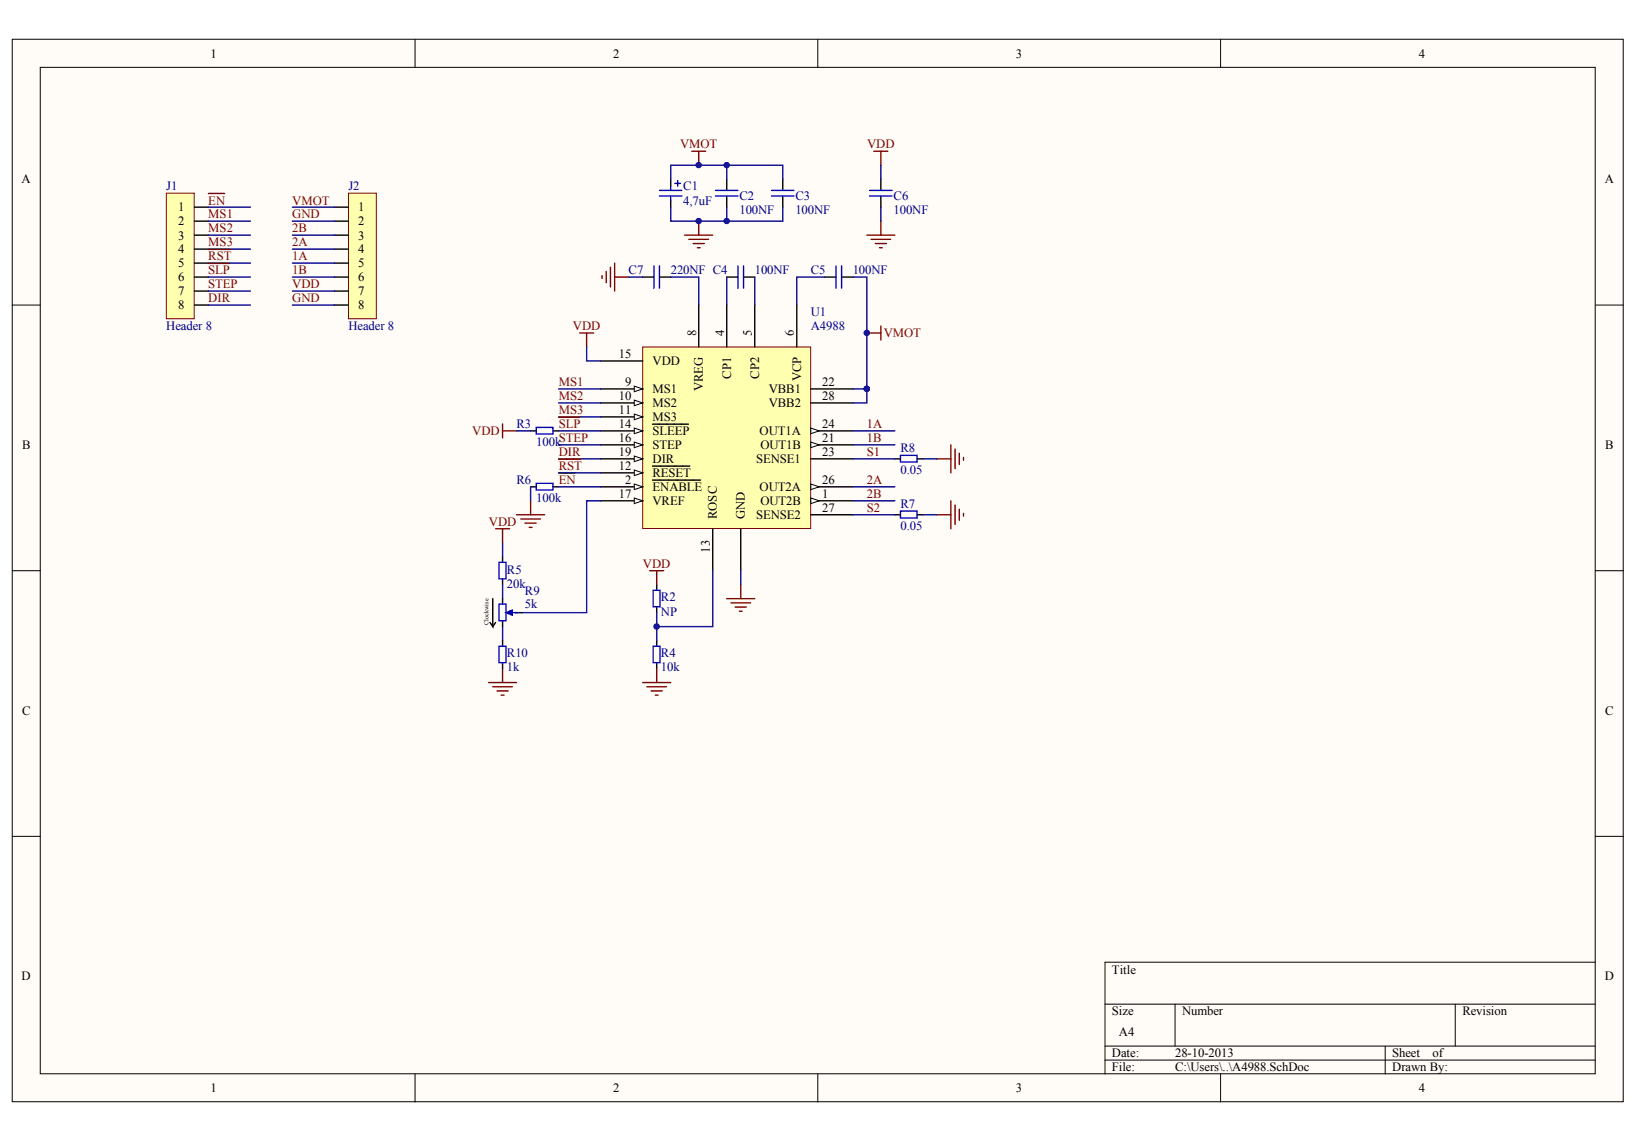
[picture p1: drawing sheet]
<svg xmlns="http://www.w3.org/2000/svg" width="289mm" height="202mm" viewBox="0 0 289 202" stroke-linecap="round" stroke-linejoin="round" font-family="sans-serif">
<defs><g id="words">
<g font-size="2.2">
<text x="37.1" y="10.2">1</text>
<text x="108.2" y="10.2">2</text>
<text x="179.2" y="10.2">3</text>
<text x="250.3" y="10.2">4</text>
<text x="3.8" y="32.4">A</text>
<text x="283" y="32.4">A</text>
<text x="31.5" y="37.3">1</text>
<text x="31.5" y="39.8">2</text>
<text x="63.2" y="37.3">1</text>
<text x="63.2" y="39.8">2</text>
<text x="31.5" y="42.2">3</text>
<text x="31.5" y="44.7">4</text>
<text x="31.5" y="47.2">5</text>
<text x="63.2" y="42.2">3</text>
<text x="63.2" y="44.7">4</text>
<text x="63.2" y="47.2">5</text>
<text x="31.5" y="49.6">6</text>
<text x="31.5" y="52.1">7</text>
<text x="63.2" y="49.6">6</text>
<text x="63.2" y="52.1">7</text>
<text x="31.5" y="54.6">8</text>
<text x="63.2" y="54.6">8</text>
<text x="122.8" y="59.2" transform="rotate(-90 122.8 59.2)">8</text>
<text x="127.7" y="59.2" transform="rotate(-90 127.7 59.2)">4</text>
<text x="132.6" y="59.2" transform="rotate(-90 132.6 59.2)">5</text>
<text x="140" y="59.2" transform="rotate(-90 140 59.2)">6</text>
<text x="109.1" y="63.2">15</text>
<text x="115.1" y="64.4">VDD</text>
<text x="109.1" y="70.6">10</text>
<text x="110.3" y="68.1">9</text>
<text x="115.1" y="69.4">MS1</text>
<text x="115.1" y="71.8">MS2</text>
<text x="124" y="69" transform="rotate(-90 124 69)">VREG</text>
<text x="129" y="66.8" transform="rotate(-90 129 66.8)">CP1</text>
<text x="133.9" y="66.8" transform="rotate(-90 133.9 66.8)">CP2</text>
<text x="135.6" y="69.4">VBB1</text>
<text x="135.6" y="71.8">VBB2</text>
<text x="141.3" y="67.3" transform="rotate(-90 141.3 67.3)">VCP</text>
<text x="145" y="68.1">22</text>
<text x="145" y="70.6">28</text>
<text x="109.1" y="78">16</text>
<text x="109.1" y="75.5">14</text>
<text x="109.1" y="73.1">11</text>
<text x="115.1" y="76.7">SLEEP</text>
<text x="115.1" y="74.3">MS3</text>
<text x="134" y="76.7">OUT1A</text>
<text x="145" y="75.5">24</text>
<text x="145" y="78">21</text>
<text x="3.9" y="79.2">B</text>
<text x="109.1" y="80.5">19</text>
<text x="109.1" y="82.9">12</text>
<text x="115.1" y="79.2">STEP</text>
<text x="115.1" y="81.7">DIR</text>
<text x="133.4" y="81.7">SENSE1</text>
<text x="134.1" y="79.2">OUT1B</text>
<text x="145" y="80.5">23</text>
<text x="283.1" y="79.2">B</text>
<text x="109.1" y="87.9">17</text>
<text x="110.3" y="85.4">2</text>
<text x="115.1" y="89.1">VREF</text>
<text x="115.1" y="86.6">ENABLE</text>
<text x="115.1" y="84.1">RESET</text>
<text x="134" y="86.6">OUT2A</text>
<text x="134.1" y="89.1">OUT2B</text>
<text x="145" y="85.4">26</text>
<text x="145" y="87.9">1</text>
<text x="126.5" y="91.5" transform="rotate(-90 126.5 91.5)">ROSC</text>
<text x="131.4" y="91.5" transform="rotate(-90 131.4 91.5)">GND</text>
<text x="133.4" y="91.5">SENSE2</text>
<text x="145" y="90.3">27</text>
<text x="125.2" y="97.5" transform="rotate(-90 125.2 97.5)">13</text>
<text x="3.9" y="126.1">C</text>
<text x="283.1" y="126.1">C</text>
<text x="3.8" y="172.9">D</text>
<text x="196.1" y="171.7">Title</text>
<text x="283" y="172.9">D</text>
<text x="196.1" y="179.1">Size</text>
<text x="208.5" y="179.1">Number</text>
<text x="257.9" y="179.1">Revision</text>
<text x="197.4" y="182.8">A4</text>
<text x="196.1" y="186.5">Date:</text>
<text x="196.1" y="189">File:</text>
<text x="207.3" y="186.5">28-10-2013</text>
<text x="207.3" y="189">C:\Users\..\A4988.SchDoc</text>
<text x="245.6" y="186.5">Sheet</text>
<text x="245.6" y="189">Drawn By:</text>
<text x="252.7" y="186.5">of</text>
<text x="37.1" y="192.7">1</text>
<text x="108.2" y="192.7">2</text>
<text x="179.2" y="192.7">3</text>
<text x="250.3" y="192.7">4</text>
</g>
<g font-size="2.2" fill="#800000">
<text x="120" y="26.2">VMOT</text>
<text x="153" y="26.2">VDD</text>
<text x="36.7" y="36.1">EN</text>
<text x="36.7" y="38.5">MS1</text>
<text x="36.7" y="41">MS2</text>
<text x="51.6" y="36.1">VMOT</text>
<text x="51.6" y="38.5">GND</text>
<text x="51.6" y="41">2B</text>
<text x="36.7" y="43.5">MS3</text>
<text x="36.7" y="45.9">RST</text>
<text x="51.6" y="43.5">2A</text>
<text x="51.6" y="45.9">1A</text>
<text x="36.7" y="48.4">SLP</text>
<text x="36.7" y="50.9">STEP</text>
<text x="36.7" y="53.3">DIR</text>
<text x="51.6" y="48.4">1B</text>
<text x="51.6" y="50.9">VDD</text>
<text x="51.6" y="53.3">GND</text>
<text x="101.1" y="58.3">VDD</text>
<text x="155.9" y="59.5">VMOT</text>
<text x="98.6" y="68.1">MS1</text>
<text x="98.6" y="70.6">MS2</text>
<text x="83.3" y="76.7">VDD</text>
<text x="98.6" y="73.1">MS3</text>
<text x="98.6" y="78">STEP</text>
<text x="98.6" y="75.5">SLP</text>
<text x="152.9" y="75.5">1A</text>
<text x="152.9" y="78">1B</text>
<text x="98.6" y="82.9">RST</text>
<text x="98.6" y="80.5">DIR</text>
<text x="152.9" y="80.5">S1</text>
<text x="98.6" y="85.4">EN</text>
<text x="152.9" y="87.9">2B</text>
<text x="152.9" y="85.4">2A</text>
<text x="86.2" y="92.8">VDD</text>
<text x="152.9" y="90.3">S2</text>
<text x="113.4" y="100.2">VDD</text>
</g>
<g font-size="2.2" fill="#000080">
<text x="29.3" y="33.6">J1</text>
<text x="61.5" y="33.6">J2</text>
<text x="120.5" y="33.6">C1</text>
<text x="130.4" y="35.3">C2</text>
<text x="140.3" y="35.3">C3</text>
<text x="157.6" y="35.3">C6</text>
<text x="120.5" y="36.1">4,7uF</text>
<text x="130.4" y="37.8">100NF</text>
<text x="140.3" y="37.8">100NF</text>
<text x="157.6" y="37.8">100NF</text>
<text x="110.9" y="48.4">C7</text>
<text x="118.3" y="48.4">220NF C4</text>
<text x="133.1" y="48.4">100NF</text>
<text x="143" y="48.4">C5</text>
<text x="150.4" y="48.4">100NF</text>
<text x="29.3" y="58.3">Header 8</text>
<text x="61.5" y="58.3">Header 8</text>
<text x="143" y="55.8">U1</text>
<text x="143" y="58.3">A4988</text>
<text x="91.1" y="75.5">R3</text>
<text x="94.6" y="78.7">100k</text>
<text x="158.8" y="79.7">R8</text>
<text x="158.8" y="83.6">0.05</text>
<text x="91.1" y="85.4">R6</text>
<text x="94.6" y="88.6">100k</text>
<text x="158.8" y="89.6">R7</text>
<text x="158.8" y="93.5">0.05</text>
<text x="89.4" y="101.2">R5</text>
<text x="89.4" y="103.6">20k</text>
<text x="92.6" y="104.9">R9</text>
<text x="92.6" y="107.3">5k</text>
<text x="116.6" y="106.1">R2</text>
<text x="116.6" y="108.6">NP</text>
<text x="89.4" y="115.9">R10</text>
<text x="89.4" y="118.4">1k</text>
<text x="116.6" y="115.9">R4</text>
<text x="116.6" y="118.4">10k</text>
</g>
<text font-size="1.1" x="86.2" y="110.3" transform="rotate(-90 86.2 110.3)">Clockwise</text>
</g></defs>
<g fill="#fffcf8" stroke="#000" stroke-width=".18">
<path d="M2.2 6.9h284.1v187.4h-284.1z"/>
<path d="M7.1 11.9h274.3v177.5h-274.3z"/>
</g>
<g fill="none" stroke="#000" stroke-width=".18">
<path d="M73.2 6.9v5M144.3 6.9v5M215.3 6.9v5M2.2 53.8h4.9M281.4 53.8h4.9M2.2 100.7h4.9M281.4 100.7h4.9M2.2 147.5h4.9M281.4 147.5h4.9M194.9 177.1h86.5M207.3 177.1v7.4M256.7 177.1v7.4"/>
<path d="M281.4 169.7h-86.5v19.8M73.2 189.5v4.9M144.3 189.5v4.9M194.9 184.5h86.5M194.9 187h86.5M215.3 189.5v4.9M244.3 184.5v5"/>
</g>
<path d="M113.4 61.2h29.6v32h-29.6z" fill="#ffffb0" stroke="#800000" stroke-width=".18"/>
<path d="M105.9 88.3h7.5" fill="none" stroke="#000" stroke-width=".25"/>
<path d="M111.9 87.8l1.5 .5-1.5 .5z" fill="#fffcf8" stroke="#000" stroke-width=".18"/>
<path d="M105.9 78.5h7.5" fill="none" stroke="#000" stroke-width=".25"/>
<path d="M111.9 78l1.5 .5-1.5 .5z" fill="#fffcf8" stroke="#000" stroke-width=".18"/>
<path d="M105.9 80.9h7.5" fill="none" stroke="#000" stroke-width=".25"/>
<path d="M111.9 80.4l1.5 .5-1.5 .5z" fill="#fffcf8" stroke="#000" stroke-width=".18"/>
<path d="M105.9 63.7h7.5M105.9 68.6h7.5" fill="none" stroke="#000" stroke-width=".25"/>
<path d="M111.9 68.1l1.5 .5-1.5 .5z" fill="#fffcf8" stroke="#000" stroke-width=".18"/>
<path d="M105.9 71.1h7.5" fill="none" stroke="#000" stroke-width=".25"/>
<path d="M111.9 70.6l1.5 .5-1.5 .5z" fill="#fffcf8" stroke="#000" stroke-width=".18"/>
<path d="M105.9 85.9h7.5" fill="none" stroke="#000" stroke-width=".25"/>
<path d="M111.9 85.4l1.5 .5-1.5 .5z" fill="#fffcf8" stroke="#000" stroke-width=".18"/>
<path d="M105.9 83.4h7.5M115.1 84.7h8.5" fill="none" stroke="#000" stroke-width=".25"/>
<path d="M111.9 82.9l1.5 .5-1.5 .5z" fill="#fffcf8" stroke="#000" stroke-width=".18"/>
<path d="M105.9 76h7.5M115.1 82.2h6.6" fill="none" stroke="#000" stroke-width=".25"/>
<path d="M111.9 75.5l1.5 .5-1.5 .5z" fill="#fffcf8" stroke="#000" stroke-width=".18"/>
<path d="M123.2 53.8v7.4M128.2 53.8v7.4M133.1 53.8v7.4M140.5 53.8v7.4M115.1 74.8h6.3M143 68.6h7.4M143 76h7.4M125.7 93.3v7.4" fill="none" stroke="#000" stroke-width=".25"/>
<path d="M143 75.5l1.5 .5-1.5 .5z" fill="#fffcf8" stroke="#000" stroke-width=".18"/>
<path d="M143 78.5h7.4" fill="none" stroke="#000" stroke-width=".25"/>
<path d="M143 78l1.5 .5-1.5 .5z" fill="#fffcf8" stroke="#000" stroke-width=".18"/>
<path d="M143 71.1h7.4M143 80.9h7.4M143 85.9h7.4" fill="none" stroke="#000" stroke-width=".25"/>
<path d="M143 85.4l1.5 .5-1.5 .5z" fill="#fffcf8" stroke="#000" stroke-width=".18"/>
<path d="M143 88.3h7.4" fill="none" stroke="#000" stroke-width=".25"/>
<path d="M143 87.8l1.5 .5-1.5 .5z" fill="#fffcf8" stroke="#000" stroke-width=".18"/>
<path d="M105.9 73.5h7.5M130.7 93.3v7.4M143 90.8h7.4" fill="none" stroke="#000" stroke-width=".25"/>
<path d="M111.9 73l1.5 .5-1.5 .5z" fill="#fffcf8" stroke="#000" stroke-width=".18"/>
<path d="M29.3 34.1h5v22.1h-5z" fill="#ffffb0" stroke="#800000" stroke-width=".18"/>
<g fill="none" stroke="#000" stroke-width=".25">
<path d="M34.3 36.5h2.5M34.3 39h2.5M118.3 31.6v1.2M118.3 35.3v1.2M128.2 31.6v2M128.2 34.6v1.9M138.1 31.6v2M138.1 34.6v1.9M34.3 41.5h2.5M34.3 43.9h2.5M34.3 46.4h2.5M34.3 48.9h2.5"/>
<path d="M34.3 51.3h2.5M34.3 53.8h2.5"/>
</g>
<path d="M116.3 34.6h4M116.3 33.6h4M118.3 32.8v.8M118.3 34.6v.7M119 32.4h1M119.5 31.9v.9M126.2 34.6h4M126.2 33.6h4M136.1 34.6h3.9M136.1 33.6h3.9" fill="none" stroke="#00f" stroke-width=".25"/>
<path d="M36.8 36.5h7.4M36.8 39h7.4M36.8 41.5h7.4M36.8 43.9h7.4M36.8 46.4h7.4M36.8 48.9h7.4M36.8 51.3h7.4M36.8 53.8h7.4" fill="none" stroke="#000080" stroke-width=".25"/>
<path d="M36.8 34.1h2.8M36.8 44h3.9M36.8 46.5h3.7" fill="none" stroke="#800000" stroke-width=".25"/>
<path d="M61.5 34.1h4.9v22.1h-4.9z" fill="#ffffb0" stroke="#800000" stroke-width=".18"/>
<g fill="none" stroke="#000" stroke-width=".25">
<path d="M59 36.5h2.5M59 39h2.5M155.4 31.6v2M155.4 34.6v1.9M59 41.5h2.5M59 43.9h2.5M59 46.4h2.5M59 48.9h2.5M59 51.3h2.5M59 53.8h2.5M113.4 48.9h1.9M116.3 48.9h2"/>
<path d="M128.2 48.9h2M131.2 48.9h1.9M145.5 48.9h2M148.5 48.9h1.9M93.6 76h1M97.5 76h1M88.6 98.2v1M93.6 85.9h1M97.5 85.9h1M157.8 80.9h1M157.8 90.8h1M161.8 80.9h1"/>
<path d="M161.8 90.8h1M86.9 105.6v4.9l-.5-.7M87.4 109.8l-.5 .7M88.6 102.1v1M88.6 105.6v1M88.6 109.5v1M88.6 113v1M88.6 116.9v1M90.9 108.1h1.2M115.8 103.1v1M115.8 107.1v1M115.8 113v1"/>
<path d="M115.8 116.9v1"/>
</g>
<g fill="none" stroke="#000080" stroke-width=".25">
<path d="M51.6 36.5h7.4M51.6 39h7.4M118.3 36.5v2.5h19.8v-2.5M118.3 31.6v-2.5h19.8v2.5M128.2 29.1v2.5M128.2 36.5v2.5M155.4 29.1v2.5M155.4 36.5v2.5M51.6 41.5h7.4M51.6 43.9h7.4M51.6 46.4h7.4M51.6 48.9h7.4"/>
<path d="M51.6 51.3h7.4M51.6 53.8h7.4M110.9 48.9h2.5M118.3 48.9h4.9v4.9M128.2 48.9v4.9M133.1 48.9v4.9M145.5 48.9h-5v4.9M150.4 48.9h2.5v19.7M91.1 76h2.5M98.5 76h7.4M98.5 78.5h7.4M98.5 68.6h7.4"/>
<path d="M98.5 71.1h7.4M98.5 73.5h7.4M103.5 61.2v2.5h2.4M150.4 68.6h2.5v2.5h-2.5M150.4 76h7.4M150.4 78.5h7.4M88.6 95.7v2.5M93.6 85.9v2.4M98.5 85.9h7.4M98.5 80.9h7.4M98.5 83.4h7.4M105.9 88.3h-2.4v19.8h-11.4"/>
<path d="M150.4 85.9h7.4M150.4 88.3h7.4M150.4 80.9h7.4M150.4 90.8h7.4M162.8 80.9h2.5M162.8 90.8h2.5M88.6 103.1v2.5M88.6 110.5v2.5M115.8 108.1v4.9M125.7 100.7v9.8h-9.9M130.7 100.7v2.4"/>
</g>
<g fill="none" stroke="#800000" stroke-width=".25">
<path d="M122 26.7h2.5M123.2 26.7v2.4M123.2 39v2.5M154.1 26.7h2.5M155.4 26.7v2.4M155.4 39v2.5M102.2 58.7h2.5M103.5 58.7v2.5M106.2 48.6v.5M106.9 47.9v2M107.7 47.1v3.5M108.4 46.4v4.9"/>
<path d="M108.4 48.9h2.5M120.8 41.5h4.9M121.5 42.2h3.5M122.3 43h1.9M123 43.7h.5M152.9 41.5h4.9M152.9 58.7h2.5M153.6 42.2h3.5M154.4 43h2M155.1 43.7h.5M155.4 57.5v2.5M88.6 74.8v2.4"/>
<path d="M88.6 76h2.5M98.5 73.6h3.8M167.7 78.5v4.9M168.5 79.2v3.5M169.2 79.9v2M87.4 93.3h2.5M88.6 93.3v2.4M91.1 90.8h5M91.9 91.5h3.4M92.6 92.3h2M93.3 93h.5M93.6 88.3v2.5"/>
<path d="M98.5 83.5h2.9M98.5 81h4M165.3 80.9h2.4M165.3 90.8h2.4M167.7 88.3v5M168.5 89.1v3.4M169.2 89.8v2M170 80.7v.5M170 90.6v.4M88.6 117.9v2.5M114.6 100.7h2.5M115.8 100.7v2.4"/>
<path d="M115.8 117.9v2.5M128.2 105.6h4.9M128.9 106.3h3.5M129.7 107.1h1.9M130.4 107.8h.5M130.7 103.1v2.5M86.2 120.4h4.9M86.9 121.1h3.5M87.7 121.9h1.9M88.4 122.6h.5M113.4 120.4h4.9M114.1 121.1h3.5"/>
<path d="M114.8 121.9h2M115.6 122.6h.5"/>
</g>
<g fill="#000080" stroke="#000080" stroke-width=".18">
<circle cx="123.2" cy="39" r=".48"/>
<circle cx="128.2" cy="39" r=".48"/>
<circle cx="128.2" cy="29.1" r=".48"/>
<circle cx="123.2" cy="29.1" r=".48"/>
<circle cx="152.9" cy="68.6" r=".48"/>
<circle cx="152.9" cy="58.7" r=".48"/>
<circle cx="115.8" cy="110.5" r=".48"/>
</g>
<g fill="none" stroke="#00f" stroke-width=".25">
<path d="M153.4 34.6h3.9M153.4 33.6h3.9M115.3 46.9v3.9M116.3 46.9v3.9M130.2 46.9v3.9M131.2 46.9v3.9M147.5 46.9v3.9M148.5 46.9v3.9M94.6 75.4h2.9v1.2h-2.9zM88 99.2h1.2v2.9h-1.2zM94.6 85.3h2.9v1.1h-2.9zM158.8 80.3h3v1.2h-3z"/>
<path d="M158.8 90.2h3v1.2h-3zM88 114h1.2v2.9h-1.2zM88 106.6h1.2v2.9h-1.2zM90.4 108.1h1M115.2 104.1h1.2v2.9h-1.2zM115.2 114h1.2v2.9h-1.2z"/>
</g>
<path d="M89.1 108.1l1.3-.5v1z" fill="#00f" stroke="#00f" stroke-width=".18"/>
<use href="#words"/>
</svg>
